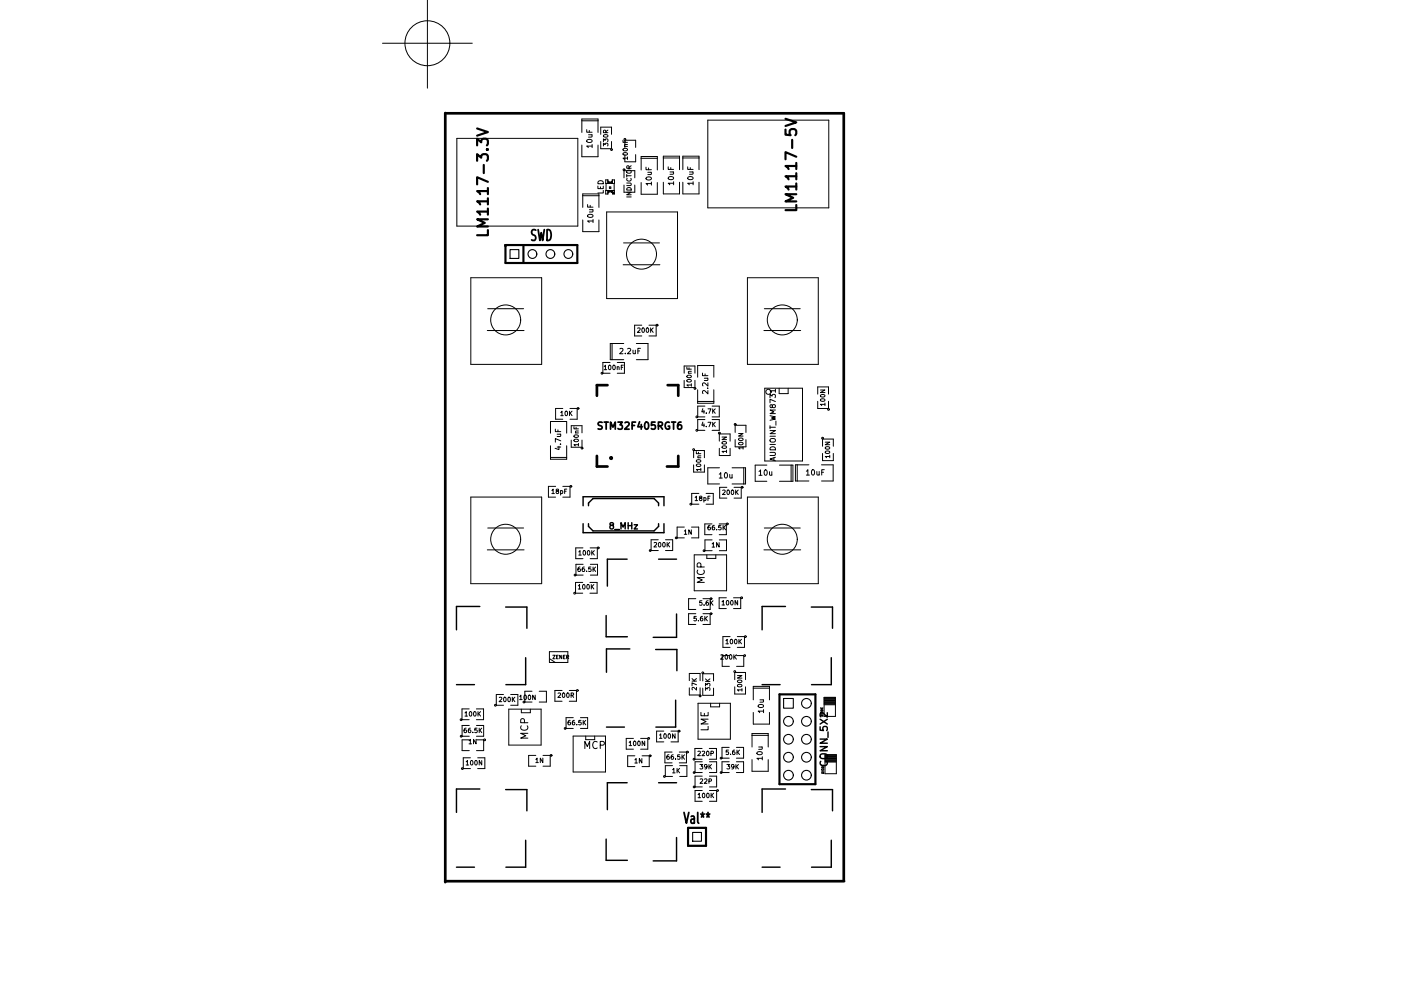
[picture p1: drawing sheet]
<svg xmlns="http://www.w3.org/2000/svg" width="297mm" height="210mm" viewBox="0 0 297 210" stroke-linecap="round" stroke-linejoin="round" font-family="sans-serif">
<g fill="none" stroke="#000" stroke-width=".57">
<path d="M94.4 24v163M94.5 24h84.4v162.7M126.6 96.7v2.2h2.2M128.8 81.7h-2.2v2.2M141.6 81.7h2.2v2.2M143.8 96.7v2.2h-2.4M94.4 186.8h84.6"/>
<circle cx="129.6" cy="97.1" r=".15"/>
</g>
<g fill="none" stroke="#000" stroke-width=".21">
<path d="M90.6 0v18.7M81.1 9.2h19M96.9 29.3h25.6v18.6h-25.6zM123.4 28.1v-2.9h3.4v2.9M123.4 30.8v2.4h3.4v-2.4M123.4 25.6h3.4M124.4 27.5v.5h1.1M124.5 29.7a.55 .55 0 0 1 .6-.2 .55 .55 0 0 1 .4 .5 .56 .56 0 0 1-.7 .3 .56 .56 0 0 1-.3-.6zM124.8 28.6h.7M124.9 27.7v.3M125.4 28.6l.1 .4-.7 .1M125.5 31h-1.1l.3 .3"/>
<path d="M125.5 30.6v.7M126.8 39.4v.6h1.1v-.6M126.9 38.4a.6 .6 0 0 1 .7-.1 .6 .6 0 0 1 .3 .7h-1.1zM127.3 39.6v.4M127.4 28.5v-1.5h2.3v1.5M127.4 30v1.5h2.3v-1.5M127.9 30.9v-.5l.4 .3 .1-.3h.4v.5M127.9 30v-.6l.4 .4 .1-.3h.4v.5M128 28.6a.51 .51 0 0 1 .9 .3 .48 .48 0 0 1-.5 .2 .48 .48 0 0 1-.4-.4zM128.4 28.1v-.4h-.4l-.1 .4h1M128.5 38.9v1.5M128.8 38.1a.52 .52 0 0 0 .6 .6 .52 .52 0 0 0 .5-.6"/>
<path d="M128.9 38.9v-.4h.2v.4M128.9 27.6l-.5 .3M128.9 38.9v-.8h-.5v.8h1.9v-.8h-.5v.8M129.1 38.6h.5v.3M129.2 39.6h.3v.3h-.3zM129.6 38.9v-.4h.2v.4M130.2 38.9v2.1M132.1 29.7v.5h.9M132.1 32.5a.57 .57 0 0 1 .9 .2 .48 .48 0 0 1-.5 .2 .48 .48 0 0 1-.4-.4zM132.1 31.6a.57 .57 0 0 1 .9 .2 .48 .48 0 0 1-.5 .2 .48 .48 0 0 1-.4-.4zM132.3 37.7v-1.5h2.3v1.5M132.3 39.2v1.6h2.3v-1.6"/>
<path d="M132.4 31h.6M132.5 31.3v-1.6h2.3v1.6M132.5 32.8v1.5h2.3v-1.5M132.5 29.9v.3M132.9 38.8h.7l.2 .2-.2 .3h-.7M132.9 37v.5M132.9 37.3h.9M132.9 39.9a.51 .51 0 0 1 .6-.1 .51 .51 0 0 1 .3 .5h-.9zM132.9 36.2l.8-.1 .1 .4-.3 .2h-.5zM133 37.8a.42 .42 0 0 0 .4 .6 .42 .42 0 0 0 .3-.6M133 33.5h-.9l.3 .3M133 30.6l-.5 .1v.3"/>
<path d="M133 33.3v.5M133.4 35.7l-.1-.5h-.3l-.1 .5h.9M133.8 35.1l-.4 .4M135.9 36v-2.8h3.5v2.8M135.9 38.7v2.5h3.5v-2.5M135.9 33.6h3.5M137 35.4v.6h1.1M137 37.7a.56 .56 0 0 1 .7-.3 .56 .56 0 0 1 .4 .6 .56 .56 0 0 1-.7 .2 .56 .56 0 0 1-.4-.5zM137.3 36.5h.8M137.5 35.6v.4M138 36.5l.1 .5h-.8M138.1 38.9h-1.1l.3 .4"/>
<path d="M138.1 38.6v.7M140.6 36v-2.9h3.5v2.9M140.6 33.5h3.5M140.6 38.6v2.5h3.5v-2.5M141.7 35.4v.5h1.1M141.7 37.6a.56 .56 0 0 1 .7-.2 .56 .56 0 0 1 .4 .5 .56 .56 0 0 1-.7 .3 .56 .56 0 0 1-.4-.6zM142.1 36.5h.7M142.2 35.5v.4M142.7 36.5l.1 .4h-.7M142.8 38.9h-1.1l.3 .3M142.8 38.5v.7M144.8 36v-2.9h3.4v2.9"/>
<path d="M144.8 38.6v2.5h3.4v-2.5M144.8 33.5h3.4M145.8 35.4v.5h1.2M145.9 37.6a.56 .56 0 0 1 .6-.2 .56 .56 0 0 1 .4 .5 .56 .56 0 0 1-.6 .3 .56 .56 0 0 1-.4-.6zM146.2 36.5h.8M146.4 35.5v.4M146.8 36.5l.1 .4h-.7M147 38.9h-1.2l.3 .3M147 38.5v.7M150.1 25.5h25.6v18.6h-25.6zM99.8 58.9h15v18.4h-15zM123.6 44v-2.9h3.4v2.9"/>
<path d="M123.6 46.6v2.5h3.4v-2.5M123.6 41.5h3.4M124.6 43.4v.5h1.1M124.6 45.6a.56 .56 0 0 1 .7-.2 .56 .56 0 0 1 .4 .5 .56 .56 0 0 1-.7 .3 .56 .56 0 0 1-.4-.6zM125 44.5h.7M125.1 43.5v.4M125.6 44.5l.1 .4-.7 .1M125.7 46.9h-1.1l.3 .3M125.7 46.5v.7M127.9 40.4v.5h-1.1M128.6 44.9h15v18.4h-15zM128.8 41.1a.52 .52 0 0 1 .6-.5 .52 .52 0 0 1 .5 .5"/>
<path d="M128.9 40.4v.4h.2v-.4M128.9 40.4v.7h-.5v-.7h1.9M129.6 40.4v.4h.2v-.4M129.6 40.4v.3h-.5M129.8 40.4v.4h.5M130 41l.3 .1zM132.1 56.1h7.8M132.2 51.5h7.6M132.9 40.8h.9l-.9 .5h.9M132.9 41.8h.9M158.5 58.9h15v18.4h-15zM103.3 70.1h7.8"/>
<path d="M103.4 65.5h7.6M127.8 79.1h1.5M128.1 77.7l.3-.3v1M128.1 78.4h.5M129.1 77.5l.1-.1a.46 .46 0 0 1 .4 .5 .46 .46 0 0 1-.5 .4l-.1-.3zM129.3 76.9h-1.5v2.2M129.8 72.8v3.5M130 77.5l.1-.1a.46 .46 0 0 1 .4 .5 .46 .46 0 0 1-.5 .4l-.1-.3zM130.9 77.8h.3l.1 .6M130.9 77.7v.7M130.9 76.9h1.5v2.2h-1.5M131.4 74l.5-.1 .2 .3-.7 .8h.7"/>
<path d="M131.7 77.9h.3M132.2 77.4h-.5v1M132.2 72.8h-2.8v3.5h2.8M132.6 74.9v.1M133.1 74l.4-.1 .2 .3-.7 .8h.7M134.2 74.2l.1 .8 .4-.1M134.7 74.2v.8M134.9 72.8h2.5v3.5h-2.5M135.2 69.6l.3-.1 .2 .3-.6 .7h.6M135.2 74.4h.4M135.8 73.9h-.6v1.1M136.1 68.9h-1.6v2.3h1.6"/>
<path d="M136.2 69.6l.1-.1a.46 .46 0 0 1 .3 .5 .46 .46 0 0 1-.4 .4l-.1-.3zM137.1 69.6l.1-.1a.46 .46 0 0 1 .4 .5 .46 .46 0 0 1-.5 .4l-.1-.3zM137.6 68.9h1.5v2.3h-1.5M137.9 69.5v1M138.1 69.9l.4 .6M138.5 69.5l-.6 .6M145.1 79.1v-1.5h2.2v1.5M145.6 77.8v.5h1M145.7 79.7a.46 .46 0 0 1 .5-.2 .46 .46 0 0 1 .3 .5 .47 .47 0 0 1-.5 .2 .47 .47 0 0 1-.3-.5zM145.9 79.1h.7M146.1 78v.3M146.6 78.7l-.6 .1v.3"/>
<path d="M147.9 80v-2.5h3.4v2.5M148.9 79.1v.5h1.2M149.5 79.3v.3M162 70.1h7.8M162 65.5h7.7M116.7 91.8v-2.4h3.4v2.4M116.7 94.5v2.9h3.4v-2.9M116.7 97h3.4M117.7 91v.5h1.2M118.1 94.8h.8M118.1 92.1h.8M118.3 91.1v.4"/>
<path d="M118.5 94.6v.7l-.8-.2M118.8 94.2h.1M118.8 92.1v.4h-.7M118.9 87.5l.3-.3v.9M118.9 88.1h.5M118.9 93.5l-1.2-.5v.7M119.3 86.6h-1.5v2.3h1.5M119.9 87.2h.1a.46 .46 0 0 1 .4 .5 .46 .46 0 0 1-.5 .4l-.1-.3zM120.7 87.2v.9M120.8 86.6h1.6v2.3h-1.6M120.9 87.6l.4 .5M121.1 91.8v-1.5h2.3v1.5"/>
<path d="M121.1 93.3v1.5h2.3v-1.5M121.3 87.2l-.6 .5M121.7 90.5v.4h.9M121.7 93.2a.46 .46 0 0 1 .6-.2 .46 .46 0 0 1 .3 .5 .47 .47 0 0 1-.5 .2 .47 .47 0 0 1-.4-.5zM121.7 92.3a.46 .46 0 0 1 .6-.2 .46 .46 0 0 1 .3 .5 .47 .47 0 0 1-.5 .2 .47 .47 0 0 1-.4-.5zM122 91.8h.6M122.1 90.6v.3M122.6 94.3h-.9l.3 .3M122.6 91.4h-.6l.1 .4M122.6 94v.6M145.1 80.6v1.6h2.2v-1.6M145.7 80.6a.46 .46 0 0 1 .5-.2 .46 .46 0 0 1 .3 .5 .47 .47 0 0 1-.5 .2 .47 .47 0 0 1-.3-.5z"/>
<path d="M146.6 81.6h-1l.3 .3M146.6 81.4v.5M147.1 97v-1.5h2.2v1.5M147.1 98.6v1.5h2.2v-1.5M147.6 95.7v.5h1M147.7 97.6a.46 .46 0 0 1 .5-.2 .46 .46 0 0 1 .3 .5 .47 .47 0 0 1-.5 .2 .47 .47 0 0 1-.3-.5zM147.7 98.5a.46 .46 0 0 1 .6-.2 .46 .46 0 0 1 .2 .5 .47 .47 0 0 1-.5 .2 .47 .47 0 0 1-.3-.5zM147.9 82.6v2.9h3.4v-2.9M147.9 85.1h3.4M147.9 91.2h1.6M147.9 88.4h1.6M148 97.1h.6"/>
<path d="M148.1 95.9v.3M148.6 99.6h-1l.3 .2M148.6 96.6l-.6 .1v.4M148.6 99.3v.5M149 89.5l-.2 .7h.6M149 86.6l-.2 .7h.6M149.2 87v.6M149.2 89.9v.6M149.3 80.2h.8M149.5 86.1h-1.6v2.3M149.5 89h-1.6v2.2M149.7 90.4v.1"/>
<path d="M149.7 87.5v.1M150 82.3h.1M150 80.2v.4l-.7 .1M150.1 82.8v.7l-.8-.7-.4 .2 .2 .5M150.1 81.2v.7l-.8-.7-.4 .2 .2 .4M150.1 89.5h.6l-.4 1M150.1 86.7h.6l-.4 .9M151 89h1.5v2.2h-1.5M151 86.1h1.5v2.3h-1.5M151.1 86.7v.9M151.1 89.5v1M151.2 89.9l.4 .6"/>
<path d="M151.2 87.1l.4 .5M151.6 89.5l-.5 .6M151.6 86.7l-.5 .5M152.5 93.5v-1.5h2.3v1.5M152.5 95.1v1.5h2.3v-1.5M152.5 99.2h-2.4v3.4h2.4M153.1 92.7h.9l-.9 .5h.9M153.1 93.8a.46 .46 0 0 1 .6-.3 .46 .46 0 0 1 .3 .5 .47 .47 0 0 1-.5 .2 .47 .47 0 0 1-.4-.4zM153.2 94.6a.46 .46 0 0 1 .5-.1 .46 .46 0 0 1 .3 .4 .47 .47 0 0 1-.5 .2 .47 .47 0 0 1-.4-.4zM154 95.7h-.9l.3 .3M154 95.4v.6M155.2 99.2h2.9v3.4h-2.9"/>
<path d="M155.9 91.7v-1.5h2.3v1.5M155.9 93.2v1.5h2.3v-1.5M156.6 91.9h.9l-.9 .6h.9M156.7 93.9a.51 .51 0 0 1 .8 .2 .48 .48 0 0 1-.5 .2 .48 .48 0 0 1-.4-.4zM156.7 93a.51 .51 0 0 1 .8 .2 .48 .48 0 0 1-.5 .2 .48 .48 0 0 1-.4-.4zM157.5 95h-.9l.3 .2M157.5 94.7v.5M157.7 99.2v3.4M160.9 100l.3-.4v1.2M162.1 82.3h8v15.4h-8zM162.2 99.7l.1-.1a.61 .61 0 0 1 .4 .6 .61 .61 0 0 1-.4 .6 .76 .76 0 0 1-.1-1.1zM162.6 98.6h-2.5v3.4h2.5"/>
<path d="M163.3 95.9h.9l.2 .2-.2 .5h-.9M163.3 91.3h1.1l-1.1 .6h1.1M163.3 88.1l1.1 .3-.8 .2 .8 .2-1.1 .3M163.3 84.3v-.7l.4 .4 .1-.3h.5l.1 .1-.1 .5M163.3 94.2h1.1M163.3 92.5h1.1M163.3 90.3v.6M163.3 90.6h1.1M163.3 94.9a.61 .61 0 0 1 .7-.1 .61 .61 0 0 1 .4 .6h-1.1zM163.4 93h.6l.4 .3a.38 .38 0 0 1-.4 .4l-.7-.1v-.3zM163.7 86l.3-.2 .4 .2-.1 .4h-.3l-.4-.6-.3 .1 .1 .5h.1l.2-.2M164.1 97.1v.5"/>
<path d="M164.4 96.9l-1.1 .4 1.1 .4M164.4 86.9h-1.1l.8 .4-.8 .4h1.1M164.4 85.1l-1.1-.5v.8M164.4 82.8h-1.1l.3 .4M164.4 82.5v.7M164.5 89.3v.8M165.2 82.3v1.2h1.9v-1.2M165.3 98.6h2.8v3.4h-2.8M167.7 98.6v3.4M169 98.6v3.4M171 99.9l.3-.3v1.1M171.5 98.6h-2.9v3.4h2.9"/>
<path d="M172.2 99.7l.1-.1a.61 .61 0 0 1 .4 .6 .61 .61 0 0 1-.4 .5l-.3-.4zM173.2 100v.7l.5-.1M173.4 85.1v1.5h2.3v-1.5M173.4 83.6v-1.6h2.3v1.6M173.7 100v.7M173.9 82.7h1l-1 .5h1M174 84.7a.46 .46 0 0 1 .5-.2 .46 .46 0 0 1 .4 .5 .47 .47 0 0 1-.6 .2 .47 .47 0 0 1-.3-.5zM174 83.7a.46 .46 0 0 1 .6-.1 .46 .46 0 0 1 .3 .5 .47 .47 0 0 1-.6 .2 .47 .47 0 0 1-.3-.5zM174.2 98.6h2.4v3.4h-2.4M174.4 94.6v-1.5h2.3v1.5M174.4 96.1v1.6h2.3v-1.6M174.8 99.6h-.6v1.1"/>
<path d="M174.9 85.7h-1l.3 .3M174.9 85.5v.5M175 93.7h.9l-.9 .6h.9M175.1 95.7a.46 .46 0 0 1 .5-.1 .46 .46 0 0 1 .3 .4 .47 .47 0 0 1-.6 .2 .47 .47 0 0 1-.3-.5zM175.1 94.8a.46 .46 0 0 1 .5-.2 .46 .46 0 0 1 .3 .5 .47 .47 0 0 1-.6 .2 .47 .47 0 0 1-.3-.5zM175.9 96.8h-.9l.2 .3M175.9 96.5v.6M99.8 105.4h15v18.4h-15zM103.3 116.6h7.8M103.4 112h7.6M117 104l.3-.3v1M117 104.7h.5"/>
<path d="M117.8 103.1h-1.5v2.3h1.5M118.1 104.1l-.2-.2 .2-.2 .3 .1v.2a.38 .38 0 0 0-.4 .2 .38 .38 0 0 0 0 .4h.4v-.3l-.1-.2M118.9 104.1l.2-.1 .2 .2-.1 .4h-.3M118.9 104v1M119.3 103.1h1.5v2.3h-1.5M119.7 104.2h.3M120.2 103.7h-.5v1M122.7 117l.3-.3v1M122.7 117.7h.5M123.6 116.2h-1.5v2.3h1.5M123.6 119.6h-1.5v2.3M123.7 116.8l.1-.1a.46 .46 0 0 1 .4 .5 .46 .46 0 0 1-.5 .4l-.1-.3z"/>
<path d="M124.7 116.8v-.1a.46 .46 0 0 1 .4 .5 .46 .46 0 0 1-.4 .4l-.2-.3zM125.1 116.2h1.5v2.3h-1.5M125.2 119.6h1.5v2.3h-1.5M125.5 116.7v1M125.6 117.1l.4 .6M126 116.7l-.5 .6M138 116.7h1.6M138.7 115.1l.3-.1 .2 .3-.6 .7h.6M139.6 114.4h-1.6v2.3M139.7 115.1l.1-.1a.46 .46 0 0 1 .3 .5 .46 .46 0 0 1-.4 .4l-.1-.3zM140.6 115.1l.1-.1a.46 .46 0 0 1 .4 .5 .46 .46 0 0 1-.5 .4l-.1-.3zM141.1 114.4h1.5v2.3h-1.5"/>
<path d="M141.4 115v1M141.6 115.4l.4 .6M142 115l-.6 .6M143.6 114h1.5M145.1 112.6l.3-.3v1M145.1 113.3h.5M145.1 111.8h-1.5v2.2M146.6 112.3v1l-.6-1v1M146.6 111.8h1.5v2.2h-1.5M146.7 106.9h1.5M147.2 117.6h6.8v7.7h-6.8zM147.4 105.5l.2-.3v.9"/>
<path d="M147.4 106.1h.5M148.2 104.6h-1.5v2.3M148.5 105.6l-.2-.2 .2-.2 .3 .1v.2a.38 .38 0 0 0-.4 .2 .38 .38 0 0 0 0 .4h.4v-.3l-.2-.2M149.2 106.1h.4v-.5h-.4v.9M149.5 116.8h1.5M149.7 104.6h1.5v2.3h-1.5M149.9 117.6v.8h1.9v-.8M150.1 105.6h.3M150.5 111.4l-.4 .2v.6l.2 .1h.3l-.1-.5h-.2l-.2 .1M150.6 105.2h-.5v.9M151 111.1h-1.6v2.3h1.6M151 115.3l.2-.3v1"/>
<path d="M151 116h.5M151 114.5h-1.5v2.3M151.4 111.4l-.4 .2v.6l.2 .1h.3l-.1-.5h-.2l-.2 .1M152 112.3h.1M152.5 115v1l-.6-1v1M152.5 111.1h1.5v2.3h-1.5M152.5 100.5l.3-.3v1.2M152.5 101.4h.6M152.5 114.5h1.5v2.3h-1.5M152.9 111.4h-.5v.4h.4l.1 .5h-.5M153.2 104l.4-.1 .2 .3-.6 .7h.6M153.3 111.4v.9"/>
<path d="M153.4 111.8l.5 .5M153.7 100.3l.2-.1a.61 .61 0 0 1 .4 .6 .61 .61 0 0 1-.4 .6l-.3-.5zM153.9 111.4l-.6 .5M154.1 103.3h-1.5v2.3h1.5M154.2 104l.1-.1a.46 .46 0 0 1 .4 .5 .46 .46 0 0 1-.4 .4l-.2-.3zM154.7 100.6l.1 .7h.4M155.1 104l.2-.1a.46 .46 0 0 1 .3 .5 .46 .46 0 0 1-.4 .4l-.2-.3zM155.2 100.6v.8M155.6 103.3h1.6v2.3h-1.6M156 103.9v1M156.1 104.3l.4 .6M156.5 103.9l-.5 .5"/>
<path d="M158.5 105.4h15v18.4h-15zM160.9 100.8h.7M162 116.6h7.8M162 112h7.7M163.2 100v.7h.4M163.6 100v.8M171 100.7h.6M174.2 100.1h.4M116.5 138.2h3.9v2.3h-3.9zM116.6 139.7l1.1 .8M117.2 138.9h.5l-.5 .8h.5M118 139.3h.3"/>
<path d="M118.4 138.9h-.4v.8h.4M119.1 138.9v.8l-.4-.8v.8M119.5 139.3h.2M119.8 138.9h-.3v.8h.3M120.1 139.3h.4v-.3l-.4-.1v.8M120.3 139.3l.3 .4M122 125.8h1.6M122.1 121.9h1.5M122.6 124.2l.3-.3v1M122.6 124.9h.5M123 120.2l-.4 .2-.1 .6 .2 .2 .3-.1v-.5h-.3l-.2 .2M123.6 123.5h-1.6v2.3"/>
<path d="M123.6 124l.1-.1a.46 .46 0 0 1 .4 .5 .46 .46 0 0 1-.5 .4l-.1-.3zM123.9 120.2l-.4 .2-.1 .6 .2 .2 .3-.1v-.5h-.3l-.2 .2M124.4 121.1v.1M124.5 124l.1-.1a.46 .46 0 0 1 .4 .5 .46 .46 0 0 1-.5 .4l-.1-.3zM125.1 123.5h1.5v2.3h-1.5M125.3 120.2h-.5v.5l.4-.1 .1 .5h-.5M125.4 123.9v1M125.5 124.3l.4 .6M125.7 120.2v1M125.9 120.6l.4 .6M125.9 123.9l-.5 .6M126.3 120.2l-.6 .6"/>
<path d="M147.5 126.9h-1.5v2.3h1.5M147.5 130.1h-1.5v2.3h1.5M147.6 130.7h-.4l-.1 .4h.5v.5h-.5M148 120.9a.72 .72 0 0 0 .5 1 .72 .72 0 0 0 .8-.7l-.1-.3M148.1 131.6h.1M148.6 120.2l-.1-.7-.2-.2-.3 .1-.2 .8h1.5M148.8 127.4h-.4l-.1 .4h.5v.4h-.5M148.9 130.7l-.4 .2v.6l.2 .1h.3l-.1-.5h-.2l-.2 .1M149 126.9h1.6v2.3h-1.6M149 130.1h1.6v2.3h-1.6M149.3 128.2v.1M149.3 122.5h-1.5l1.1 .5-1.1 .5h1.5"/>
<path d="M149.4 130.7v.9M149.6 131.1l.4 .5M150 130.7l-.6 .5M150.1 127.4l-.4 .2v.6l.2 .1 .3-.1-.1-.4-.2-.1-.2 .2M150.6 127.4v.9M150.8 127.8l.4 .5M151.2 127.4l-.6 .5M152.8 138.9l.4-.1 .2 .3-.6 .7h.6M153.1 127.6l.3-.3v1M153.1 128.3h.5M153.8 138.9l.2-.1a.46 .46 0 0 1 .3 .5 .46 .46 0 0 1-.4 .4l-.2-.3zM153.9 135.8l.3-.3v1"/>
<path d="M153.9 136.5h.5M154 126.7h-1.5v2.3h1.5M154.1 127.4l.1-.1a.46 .46 0 0 1 .3 .5 .46 .46 0 0 1-.4 .4l-.1-.3zM154.6 139h-1.5v2.3h1.5M154.7 138.9l.2-.1a.46 .46 0 0 1 .3 .5 .46 .46 0 0 1-.4 .4l-.2-.3zM154.8 135h-1.5v2.3h1.5M154.9 135.6l.1-.1a.46 .46 0 0 1 .4 .5 .46 .46 0 0 1-.5 .5l-.1-.4zM155 127.4l.1-.1a.46 .46 0 0 1 .4 .5 .46 .46 0 0 1-.5 .4l-.1-.3zM155.5 126.7h1.5v2.3h-1.5M155.6 138.8v1M155.7 139.2l.4 .6M155.8 135.6l.1-.1a.46 .46 0 0 1 .4 .5 .46 .46 0 0 1-.4 .5l-.2-.4z"/>
<path d="M156.1 138.8l-.5 .6M156.2 139h1.5v2.3h-1.5M156.3 135h1.5v2.3h-1.5M156.4 127.3v1l-.6-1v1M156.7 135.5v1M156.8 136l.4 .5M157.2 135.5l-.5 .6M98 152.6h1.5M98 156.1h1.5M98.6 151.2l.3-.3v.9M98.6 151.8h.5M98.8 154.4l-.4 .2v.6l.2 .1h.3l-.1-.5h-.2l-.2 .1"/>
<path d="M99.4 157l.3-.2v.9M99.4 157.7h.6M99.5 150.3h-1.5v2.3M99.5 156.9h-1.5v2.2h1.5M99.5 153.8h-1.5v2.3M99.6 150.9h.1a.46 .46 0 0 1 .4 .5 .46 .46 0 0 1-.5 .4l-.1-.3zM99.7 154.4l-.4 .2v.6l.2 .1h.3l-.1-.5h-.2l-.2 .1M100.2 155.3h.1M100.5 151l.1-.1a.46 .46 0 0 1 .4 .5 .46 .46 0 0 1-.5 .4l-.1-.3zM100.9 156.8v.9l-.5-.9v.9M101 150.3h1.5v2.3h-1.5M101 156.9h1.5v2.2h-1.5"/>
<path d="M101 153.8h1.5v2.3h-1.5M101.1 154.4h-.4l-.1 .4h.5v.5h-.5M101.3 150.9v.9M101.5 151.3l.4 .5M101.6 154.4v.9M101.7 154.8l.4 .5M101.9 150.9l-.6 .5M102.1 154.4l-.5 .5M105.2 149.5h1.5M105.9 147.9l.3-.1 .2 .3-.6 .7h.6M106.7 147.2h-1.5v2.3M106.9 147.9l.1-.1a.46 .46 0 0 1 .3 .5 .46 .46 0 0 1-.4 .4l-.1-.3z"/>
<path d="M107.8 147.9l.1-.1a.46 .46 0 0 1 .3 .5 .46 .46 0 0 1-.4 .4l-.1-.3zM107.9 150.4h6.8v7.6h-6.8zM108.3 147.2h1.5v2.3h-1.5M108.6 147.8v1M108.8 148.2l.4 .6M109.2 147.8l-.6 .6M110.2 147.7l.2-.3v.9M110.2 148.3h.5M110.5 153.9a.72 .72 0 0 0 .5 1 .72 .72 0 0 0 .9-.7l-.1-.3M110.5 150.4v.7h1.9v-.7M111.2 153.2l-.1-.7-.2-.1h-.4l-.1 .8h1.5M111.2 147.4h.1a.46 .46 0 0 1 .3 .5 .46 .46 0 0 1-.4 .4l-.1-.3z"/>
<path d="M111.3 148.8h1.5M111.9 155.5h-1.5l1.1 .5-1.1 .5h1.5M112.1 147.5l.1-.1a.46 .46 0 0 1 .3 .5 .46 .46 0 0 1-.4 .4l-.1-.3zM112.8 146.6h-1.5v2.2M113.5 147.4v.9l-.6-.9v.9M114.3 146.6h1.5v2.2h-1.5M118.3 147l.4-.1 .2 .3-.6 .7h.6M119.2 146.4h-1.6v2.3h1.6M119.3 147l.1-.1a.46 .46 0 0 1 .4 .5 .46 .46 0 0 1-.4 .4l-.2-.3zM120 154.4h1.5M120.3 147l.1-.1a.46 .46 0 0 1 .3 .5 .46 .46 0 0 1-.4 .4l-.2-.3zM120.7 146.4h1.5v2.3h-1.5"/>
<path d="M120.9 152.7l-.4 .3-.1 .5 .2 .2 .3-.1v-.5h-.3l-.2 .2M121.1 147.4h.4l.1-.4-.5-.1v1M121.3 147.4l.3 .5M121.5 156.1h6.9v7.6h-6.9zM121.5 152.2h-1.5v2.2M121.8 152.7l-.4 .3-.1 .5 .2 .2 .3-.1v-.5h-.3l-.2 .2M122.3 153.6v.1M123.1 152.2h1.5v2.2h-1.5M123.2 152.7h-.5v.5l.4-.1 .1 .5h-.5M123.6 152.7v1M123.8 153.1l.4 .6M124 158.7v-1.5l.5 1.1 .5-1.1v1.5"/>
<path d="M124.2 156.1v.7h1.9v-.7M124.2 152.7l-.6 .6M126.6 157.3a.72 .72 0 0 0-1 .5 .72 .72 0 0 0 .7 .9l.3-.1M127.3 158l.7-.1 .1-.2v-.4l-.8-.1v1.5M133.4 157.4l.3-.3v1M133.4 158.1h.5M134.3 156.6h-1.5v2.2h1.5M134.4 157.2l.1-.1a.46 .46 0 0 1 .4 .5 .46 .46 0 0 1-.5 .4l-.1-.3zM135.3 157.2l.1-.1a.46 .46 0 0 1 .4 .5 .46 .46 0 0 1-.5 .4l-.1-.3zM135.8 156.6h1.5v2.2h-1.5M136.7 157.1v1l-.6-1v1M139.8 155.9l.3-.3v.9"/>
<path d="M139.8 156.5h.6M140.7 155h-1.5v2.3h1.5M140.8 155.7l.2-.1a.46 .46 0 0 1 .3 .5 .46 .46 0 0 1-.4 .4l-.2-.3zM141.7 155.7l.2-.1a.46 .46 0 0 1 .3 .5 .46 .46 0 0 1-.4 .4l-.2-.3zM142.3 155h1.5v2.3h-1.5M142.5 159.5h-1.5v2.2h1.5M143.1 155.6v.9l-.5-.9v.9M144 159.5h1.5v2.2h-1.5M146.1 144.3v-1.5h2.3v1.5M146.1 145.8v1.6h2.3v-1.6M146.7 144.4h1M146.7 143.9l.6 .5"/>
<path d="M147.7 145.7v.6l-.7-.6-.3 .2 .1 .4M147.7 145.2l-1-.4v.6M147.7 143.9l-.6 .4M148 159.4l.3-.1 .2 .2-.6 .7h.6M148 149.1h6.9v7.6h-6.9zM148.6 151v.8h1.5v-.8M148.9 158.7h-1.6v2.3M148.9 159.4l.3-.1 .2 .2-.6 .7h.6M149 144.4v-1.6h2.3v1.6M149 145.9v1.5h2.3v-1.5M149.3 151.2v.6M149.6 146.4v-.6l.3 .3 .1-.3h.4v.6"/>
<path d="M149.6 145.5v-.6l.3 .3 .1-.3h.4v.6M149.6 144.5h.9M149.6 143.9l.5 .6M149.9 159.4l.1-.1a.46 .46 0 0 1 .3 .5 .46 .46 0 0 1-.4 .4l-.1-.3zM150.1 154v.7h-1.5M150.1 152.5h-1.5l1.1 .5-1.1 .5h1.5M150.4 158.7h1.5v2.3h-1.5M150.5 143.9l-.5 .4M150.7 149.1v.8h1.9v-.8M150.7 159.8l.5-.1v-.3l-.5-.1v.9M154.4 159h-.4l-.1 .5 .5-.1v.5h-.5M154.6 158.5h-1.5v2.2"/>
<path d="M154.9 159.9v.1M155.8 159l-.5 .3v.5l.2 .2 .3-.1v-.5h-.3l-.2 .2M155.8 144.1v-1.5h2.3v1.5M155.8 145.6v1.5h2.3v-1.5M156.1 158.5h1.6v2.2h-1.6M156.3 159v1M156.4 143.2h.9l-.9 .6h.9M156.4 159.4l.4 .6M156.4 145.2a.46 .46 0 0 1 .5-.2 .46 .46 0 0 1 .4 .5 .47 .47 0 0 1-.6 .2 .47 .47 0 0 1-.3-.5zM156.4 144.3a.46 .46 0 0 1 .5-.2 .46 .46 0 0 1 .4 .5 .47 .47 0 0 1-.6 .2 .47 .47 0 0 1-.3-.5zM156.8 159l-.5 .6M157.3 146.3h-.9l.2 .2"/>
<path d="M157.3 146v.5M159.4 158.4v-2.9h3.5v2.9M159.4 155.9h3.5M159.7 148.4v-2.9h3.4v2.9M159.7 151.1v2.4h3.4v-2.4M159.7 145.9h3.4M160.5 159.5a.56 .56 0 0 1 .7-.2 .56 .56 0 0 1 .4 .6 .56 .56 0 0 1-.7 .2 .56 .56 0 0 1-.4-.6zM160.9 149.5a.55 .55 0 0 1 .6-.2 .55 .55 0 0 1 .3 .6 .56 .56 0 0 1-.6 .2 .56 .56 0 0 1-.4-.6zM160.9 158.4h.7M161.1 148.4h.8M161.5 158.4l.1 .4-.7 .1M161.8 148.4v.4l-.7 .1"/>
<path d="M161.9 150.8h-1.2l.4 .3M161.9 150.4v.7M174 150v.2h.5v-.2M174 151.4h.5M174 151.6h.4l.1 .2h-.5zM174 150.5l.4-.1 .1 .3h-.5zM174.2 150.1v.1M174.7 149.4h2.4M174.7 149.3h2.4M174.7 149.1h2.4M174.7 149h2.4M174.7 148.8h2.4"/>
<path d="M174.7 147.9h2.4M174.7 148.1h2.4M174.7 148.2h2.4M174.7 148.4h2.4M174.7 148.5h2.4M174.7 148.7h2.4M174.7 147.9h2.4v4h-2.4zM98.2 163h1.5M98.8 161.5l.3-.3v1M98.8 162.2h.6M99.7 160.7h-1.5v2.3M99.9 161.3l.1-.1a.46 .46 0 0 1 .3 .5 .46 .46 0 0 1-.4 .5l-.2-.4z"/>
<path d="M100.8 161.3l.1-.1a.46 .46 0 0 1 .3 .5 .46 .46 0 0 1-.4 .5l-.2-.4zM101.3 160.7h1.5v2.3h-1.5M102.1 161.2v1l-.5-1v1M113.6 161l.3-.3v1M113.6 161.7h.5M113.6 160.2h-1.5v2.2h1.5M115.1 160.7v1l-.5-1v1M115.1 160.2h1.6v2.2h-1.6M134.6 161.1l.3-.3v1M134.6 161.8h.5M134.6 160.2h-1.5v2.3h1.5M136.1 160.8v1l-.6-1v1"/>
<path d="M136.1 160.2h1.6v2.3h-1.6M141.1 164.6h1.5M141.8 160l-.4 .3v.5l.2 .2 .3-.1-.1-.5h-.2l-.2 .2M142.6 162.3h-1.5v2.3M142.6 163.2l.3-.3v1M142.6 163.9h.5M142.7 160l-.4 .3v.5l.2 .2 .3-.1-.1-.5h-.2l-.2 .2M143.2 160.9v.1M143.6 162.9v1M143.7 163.3l.4 .6M144.1 162.9l-.5 .6M144.1 162.3h1.5v2.3h-1.5"/>
<path d="M144.1 160h-.4l-.1 .5 .5-.1v.5h-.5M144.6 160v1M144.7 160.4l.4 .6M145.1 160l-.5 .6M147.3 161h1.6M147.4 163.8h1.5M147.4 166.8h1.5M148 168.5l.3-.3v.9M148 169.1h.5M148.4 162.1h.6l-.3 .3 .3 .1v.4h-.6M148.5 165.2l.3-.1 .2 .3-.6 .7h.6M148.9 161.5h-1.5v2.3"/>
<path d="M148.9 164.6h-1.5v2.2M148.9 167.6h-1.5v2.3h1.5M149 168.2h.1a.46 .46 0 0 1 .4 .5 .46 .46 0 0 1-.5 .4l-.1-.3zM149.4 165.2l.3-.1 .2 .3-.6 .7h.6M149.9 162.5l-.2 .2-.3-.1v-.4l.3-.1 .2 .2v.5l-.5 .2M149.9 168.3l.1-.1a.46 .46 0 0 1 .4 .5 .46 .46 0 0 1-.5 .4l-.1-.3zM150.3 165.6h.5v-.4l-.5-.1v1M150.3 162.1v.9M150.4 161.5h1.5v2.3h-1.5M150.4 164.6h1.5v2.2h-1.5M150.4 167.6h1.5v2.3h-1.5M150.4 162.5l.5 .5"/>
<path d="M150.8 168.2v.9M150.9 162.1l-.6 .5M150.9 168.6l.4 .5M151.3 168.2l-.5 .5M153.1 163.8h1.5M153.1 160.7h1.5M154.1 162.1h.6l-.3 .3 .3 .1v.4h-.6M154.6 161.5h-1.5v2.3M155.6 162.5l-.2 .2-.2-.1-.1-.4 .3-.1 .2 .2v.5l-.4 .2M156 162.1v.9M156.1 161.5h1.6v2.3h-1.6M156.2 162.5l.4 .5"/>
<path d="M156.6 162.1l-.6 .5M159.4 161.1v2.4h3.5v-2.4M161.6 160.8h-1.1l.3 .3M161.6 160.5v.6M174.2 162.2v.2h.5v-.2M174.2 163.5h.5M174.2 163.8l.3-.1 .2 .3h-.5zM174.2 162.7l.3-.1 .2 .2h-.5zM174.4 162.2v.2M174.9 161.6h2.4M174.9 161.4h2.4M174.9 161.3h2.4"/>
<path d="M174.9 161.1h2.4M174.9 161h2.4M174.9 160.1h2.3M174.9 160.2h2.4M174.9 160.4h2.4M174.9 160.5h2.4M174.9 160.7h2.4M174.9 160.8h2.4M174.9 160h2.4v4h-2.4z"/>
<circle cx="90.6" cy="9.2" r="4.8"/>
<circle cx="129.7" cy="31.7" r=".19"/>
<circle cx="132.3" cy="36" r=".19"/>
<circle cx="132.5" cy="29.5" r=".19"/>
<circle cx="130" cy="40.9" r=".11"/>
<circle cx="136" cy="53.9" r="3.2"/>
<circle cx="107.2" cy="67.8" r="3.2"/>
<circle cx="127.6" cy="79.1" r=".19"/>
<circle cx="139.3" cy="68.9" r=".19"/>
<circle cx="165.9" cy="67.8" r="3.2"/>
<circle cx="122.6" cy="86.6" r=".19"/>
<circle cx="123.4" cy="95" r=".19"/>
<circle cx="147.1" cy="95.3" r=".19"/>
<circle cx="147.3" cy="82.4" r=".19"/>
<circle cx="147.7" cy="91.2" r=".19"/>
<circle cx="147.7" cy="88.4" r=".19"/>
<circle cx="152.5" cy="91.8" r=".19"/>
<circle cx="155.9" cy="90" r=".19"/>
<circle cx="162.9" cy="83.1" r=".54"/>
<circle cx="174.4" cy="92.9" r=".19"/>
<circle cx="175.7" cy="86.8" r=".19"/>
<circle cx="107.2" cy="114.3" r="3.2"/>
<circle cx="121" cy="103.1" r=".19"/>
<circle cx="126.8" cy="116.2" r=".19"/>
<circle cx="137.9" cy="116.7" r=".19"/>
<circle cx="143.4" cy="114" r=".19"/>
<circle cx="146.5" cy="106.9" r=".19"/>
<circle cx="149.3" cy="116.8" r=".19"/>
<circle cx="154.2" cy="111.1" r=".19"/>
<circle cx="157.3" cy="103.3" r=".19"/>
<circle cx="165.9" cy="114.3" r="3.2"/>
<circle cx="121.8" cy="125.8" r=".19"/>
<circle cx="121.9" cy="121.9" r=".19"/>
<circle cx="150.8" cy="126.9" r=".19"/>
<circle cx="150.8" cy="130.1" r=".19"/>
<circle cx="157.2" cy="126.7" r=".19"/>
<circle cx="157.9" cy="139" r=".19"/>
<circle cx="158" cy="135" r=".19"/>
<circle cx="97.8" cy="152.6" r=".19"/>
<circle cx="97.8" cy="156.1" r=".19"/>
<circle cx="102.7" cy="156.9" r=".19"/>
<circle cx="105" cy="149.5" r=".19"/>
<circle cx="111.1" cy="148.8" r=".19"/>
<circle cx="119.8" cy="154.4" r=".19"/>
<circle cx="122.4" cy="146.4" r=".19"/>
<circle cx="137.5" cy="156.6" r=".19"/>
<circle cx="144" cy="155" r=".19"/>
<circle cx="145.7" cy="159.5" r=".19"/>
<circle cx="148.4" cy="147.6" r=".19"/>
<circle cx="149" cy="142.7" r=".19"/>
<circle cx="155.8" cy="142.4" r=".19"/>
<circle cx="174.2" cy="151.1" r=".22"/>
<circle cx="98" cy="163" r=".19"/>
<circle cx="116.8" cy="160.2" r=".19"/>
<circle cx="137.8" cy="160.2" r=".19"/>
<circle cx="140.9" cy="164.6" r=".19"/>
<circle cx="147.1" cy="161" r=".19"/>
<circle cx="147.2" cy="166.8" r=".19"/>
<circle cx="147.2" cy="163.8" r=".19"/>
<circle cx="152.1" cy="167.6" r=".19"/>
<circle cx="152.9" cy="163.8" r=".19"/>
<circle cx="152.9" cy="160.7" r=".19"/>
<circle cx="174.4" cy="163.2" r=".21"/>
</g>
<circle cx="107.2" cy="52" r=".23" fill="#000"/>
<g fill="none" stroke="#000" stroke-width=".46">
<path d="M101.2 34.1v-1.4l.8 .7a.62 .62 0 0 1 .5-.7h.5l.3 .2 .1 .9-.2 .3M101.2 30.8v-1.4l.8 .8a.62 .62 0 0 1 .5-.8h.5l.3 .2 .1 .9-.2 .3M101.2 27.2l2.2 .8-2.2 .8M102.6 35v1.7M103.2 31.7l.1-.1 .1 .1-.1 .1-.1-.1h.2M103.4 38.6l-2.2-1v1.5M103.4 39.9v1.3M166.5 27.5v1.1l1.1 .1-.2-.4 .1-.7 .3-.2 .8 .1 .2 .3v.5l-.2 .4M166.5 25.2l2.3 .7-2.3 .8M168 29.6v1.8M168.8 39.5h-2.3l.7 .7M168.8 37.4h-2.3l.7 .6"/>
<path d="M168.8 35.2h-2.3l.7 .6M168.8 33.2l-2.3-.9v1.5M168.8 34.5v1.3M168.8 36.7v1.3M168.8 38.9v1.3M103.4 48.8v1.1h-2.2M103.4 46.5h-2.2l1.6 .8-1.6 .7h2.2M103.4 44.9h-2.2l.6 .6M103.4 42.7h-2.2l.6 .6M103.4 40.5h-2.2l.6 .7M103.4 42v1.3M103.4 44.2v1.3"/>
<path d="M107.2 52h15.2v3.8h-15.2zM111 52v3.8M168.8 43.5v1.1h-2.3M168.8 41.2h-2.3l1.7 .7-1.7 .8h2.3M165.3 147.2h7.6v19.1h-7.6zM145.9 175.5v3.8M149.7 175.5v3.8"/>
</g>
<g fill="none" stroke="#000" stroke-width=".3">
<path d="M123.6 107.2v-1.9h17.2v1.9M123.6 111v1.9h17.2v-1.9M124.8 107.2v-.5l.9-1h13l.9 1v.5M124.8 111v.6l.9 1h13l.9-1v-.6M129.6 111.4l-.3-.3 .1-.2h.5l.1 .4-.6 .1-.1 .2 .1 .4 .2 .2h.2l.3-.3v-.3l-.3-.2M130.3 112.3h1M131.7 112.2v-1.4l.4 1 .5-1v1.4M133 118.6h-4.2v5.7M133.2 110.8v1.4M133.2 111.4h.7M133.9 110.8v1.4M134.5 111.3h.7l-.7 .9h.7"/>
<path d="M139.6 118.6h3.8M101.7 128.6h-4.9v4.9M107.2 128.7h4.5v4.5M111.4 139.4v5.8h-4.1M128.5 130.5v4.5h4.5M133.5 137.6h-4.9v4.9M139 137.7h4.5v4.5M143.4 130.2v4.9h-4.9M166.5 128.6h-4.9v4.9M172 128.7h4.5v4.5M176.3 139.4v5.8h-4.2M96.8 145.2h3.8"/>
<path d="M128.6 154.2h3.8M143.3 148.4v5.8h-4.2M161.6 145.2h3.8M173.9 158.3h1.5l-1.5 .9h1.5M173.9 156.7h1.5l-1.5 .9h1.5M173.9 154.1v.7l.7 .1-.1-.2v-.5l.2-.2 .6 .1 .1 .2-.1 .6M173.9 152.5l1.5 1M174.1 159.9a1.03 1.03 0 0 1 1.3 .3 .51 .51 0 0 1-.5 .6h-.5a.51 .51 0 0 1-.5-.3 .51 .51 0 0 1 .2-.6zM175.4 151.1v1l-1.1-1-.4 .3 .1 .6M175.4 152.5l-1.5 1M175.5 155.2v1.1M101.7 167.3h-4.9v4.9"/>
<path d="M107.2 167.4h4.5v4.5M111.4 178.1v5.8h-4.1M128.5 177.9v4.5h4.5M133 166h-4.2v5.7M139.6 166h3.8M143.4 177.6v4.9h-4.9M166.5 167.3h-4.9v4.9M172 167.4h4.5v4.5M174 161.4a.72 .72 0 0 0 .5 1 .72 .72 0 0 0 .9-.7l-.1-.3M176.3 178.1v5.8h-4.2M96.8 183.9h3.8M161.6 183.9h3.8"/>
</g>
<path d="M145.9 179.3h3.8M145.9 175.5h3.8" fill="none" stroke="#000" stroke-width=".48"/>
<g fill="none" stroke="#000" stroke-width=".23">
<path d="M108.1 52.9h1.9v1.9h-1.9zM166.1 148.1h2.1v2.1h-2.1zM146.9 176.5h1.8v1.9h-1.8z"/>
<circle cx="112.9" cy="53.9" r=".93"/>
<circle cx="116.7" cy="53.9" r=".93"/>
<circle cx="120.5" cy="53.9" r=".93"/>
<circle cx="167.2" cy="156.7" r="1.03"/>
<circle cx="167.2" cy="152.9" r="1.03"/>
<circle cx="171" cy="156.7" r="1.03"/>
<circle cx="171" cy="149.1" r="1.03"/>
<circle cx="171" cy="152.9" r="1.03"/>
<circle cx="167.2" cy="164.4" r="1.03"/>
<circle cx="167.2" cy="160.6" r="1.03"/>
<circle cx="171" cy="160.6" r="1.03"/>
<circle cx="171" cy="164.4" r="1.03"/>
</g>
<g fill="none" stroke="#000" stroke-width=".38">
<path d="M113.6 48.8l-.6-.1a.72 .72 0 0 0-.2 .8 .72 .72 0 0 0 .6 .5l.2 .3-.2 .6-.1 .1-.6-.1M114.1 48.7l.4 2.3 .3-1.7 .2 1.7 .4-2.3M116 48.7h.3a1.52 1.52 0 0 1 0 2.3h-.3zM127.7 89.6l-.6-.1-.3 .3 .2 .3 .6 .3v.5l-.2 .1-.6-.1M128.1 89.5h.9M128.5 89.5v1.5M129.5 91v-1.5l.5 1.1 .4-1.1v1.5M131 89.5h1l-.5 .6 .4 .1v.7l-.2 .1-.7-.1M132.5 89.6l.6-.1 .3 .4-.9 1.1h.9M134 90.2h.5M134.7 89.5h-.7v1.5M135.6 89.4l-.4 1.1h1"/>
<path d="M136 90v1M136.9 89.6l.1-.1a.8 .8 0 0 1 .5 .7 .8 .8 0 0 1-.5 .8 1 1 0 0 1-.1-1.4zM138.9 89.5h-.7l-.1 .7 .2-.1h.5l.2 .3-.1 .5-.2 .1-.6-.1M139.6 90.3l.7-.1 .2-.2-.1-.4-.8-.1v1.5M140 90.3l.5 .7M141.9 89.6a.7 .7 0 0 0-.9 .6 .7 .7 0 0 0 .9 .7l.1-.5h-.3M142.4 89.5h.8M142.8 89.5v1.5M144.4 89.5l-.4 .1a1.01 1.01 0 0 0 0 1.4l.5-.1v-.5l-.3-.3h-.4l-.1 .3M145 172.3l.5 2.2 .5-2.2M146.6 173.1l.1-.1 .4 .1 .1 1.4M147.2 173.6l-.5 .1-.2 .3 .2 .5 .5-.1"/>
<path d="M147.9 172.3v1.9l.2 .3M148.6 172.6l.3 .2 .4-.2M148.7 173.2l.2-.4 .3 .4M148.9 172.3v.5M149.7 172.6l.4 .2 .4-.2M149.9 173.2l.2-.4 .2 .4M150.1 172.3v.5"/>
</g>
</svg>
